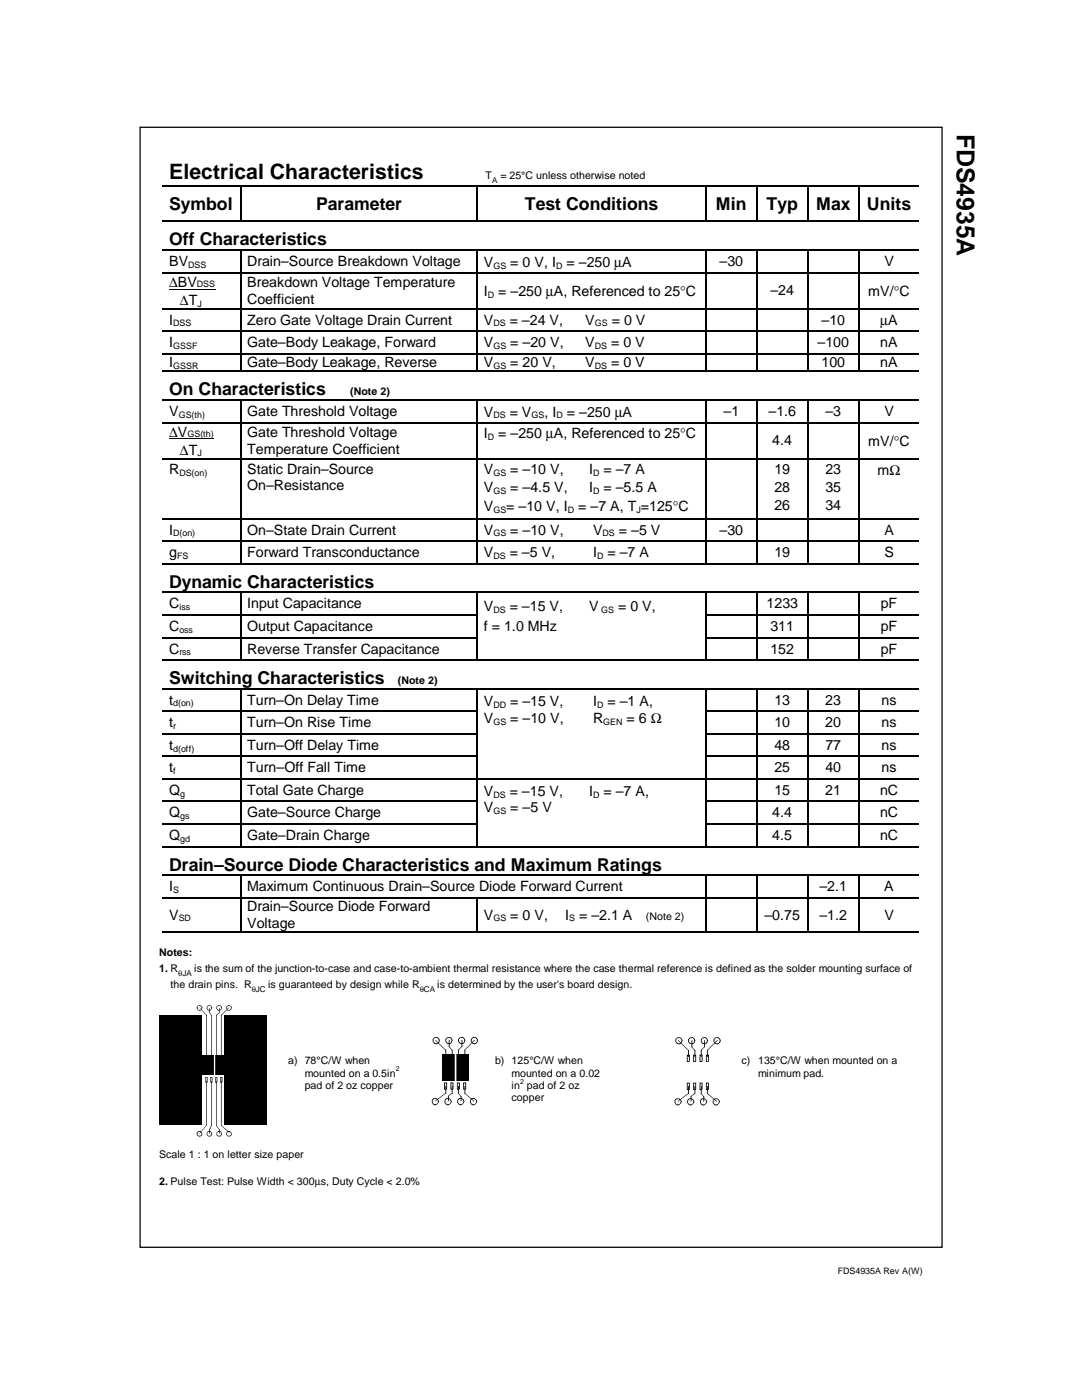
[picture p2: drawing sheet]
<svg xmlns="http://www.w3.org/2000/svg" width="216mm" height="279mm" viewBox="0 0 216 279" stroke-linecap="round" stroke-linejoin="round" font-family="sans-serif">
<defs><g id="words">
<text font-size="5" x="190.9" y="26.7" transform="rotate(90 190.9 26.7)">FDS4935A</text>
<text font-size="4.2" x="33.8" y="35.6">Electrical Characteristics</text>
<g font-size="3.5">
<text x="33.8" y="41.9">Symbol</text>
<text x="63.1" y="41.9">Parameter</text>
<text x="104.7" y="41.9">Test Conditions</text>
<text x="142.8" y="41.9">Min</text>
<text x="153" y="41.9">Typ</text>
<text x="162.8" y="41.9">Max</text>
<text x="173" y="41.9">Units</text>
<text x="33.8" y="49">Off Characteristics</text>
<text x="33.8" y="78.9">On Characteristics</text>
<text x="33.8" y="117.3">Dynamic Characteristics</text>
<text x="33.8" y="136.5">Switching Characteristics</text>
<text x="33.8" y="173.7">Drain–Source Diode Characteristics and Maximum Ratings</text>
</g>
<g font-size="2.8">
<text x="33.8" y="53.1">BV</text>
<text x="49.3" y="53.1">Drain–Source Breakdown Voltage</text>
<text x="96.5" y="53.3">V</text>
<text x="101.8" y="53.3">= 0 V, I</text>
<text x="113" y="53.3">= –250 µA</text>
<text x="143.6" y="53.1">–30</text>
<text x="176.5" y="53.1">V</text>
<text x="33.8" y="57.4">∆BV</text>
<text x="49.3" y="57.4">Breakdown Voltage Temperature</text>
<text x="96.5" y="59.1">I</text>
<text x="99.4" y="59.1">= –250 µA, Referenced to 25°C</text>
<text x="153.7" y="59">–24</text>
<text x="173.2" y="59.1">mV/°C</text>
<text x="33.8" y="64.8">I</text>
<text x="35.9" y="60.8">∆T</text>
<text x="49.3" y="60.6">Coefficient</text>
<text x="49.3" y="64.8">Zero Gate Voltage Drain Current</text>
<text x="96.5" y="64.8">V</text>
<text x="101.7" y="64.8">= –24 V,</text>
<text x="116.8" y="64.8">V</text>
<text x="122.1" y="64.8">= 0 V</text>
<text x="163.9" y="64.8">–10</text>
<text x="175.7" y="64.9">µA</text>
<text x="33.8" y="69.3">I</text>
<text x="49.3" y="69.3">Gate–Body Leakage, Forward</text>
<text x="96.5" y="69.3">V</text>
<text x="101.8" y="69.3">= –20 V,</text>
<text x="116.8" y="69.3">V</text>
<text x="121.9" y="69.3">= 0 V</text>
<text x="163.1" y="69.3">–100</text>
<text x="175.7" y="69.3">nA</text>
<text x="33.8" y="73.3">I</text>
<text x="49.3" y="73.3">Gate–Body Leakage, Reverse</text>
<text x="96.5" y="73.3">V</text>
<text x="101.8" y="73.3">= 20 V,</text>
<text x="116.8" y="73.3">V</text>
<text x="121.9" y="73.3">= 0 V</text>
<text x="163.9" y="73.3">100</text>
<text x="175.7" y="73.3">nA</text>
<text x="33.8" y="83">V</text>
<text x="49.3" y="83">Gate Threshold Voltage</text>
<text x="96.5" y="83.1">V</text>
<text x="101.7" y="83.1">= V</text>
<text x="108.6" y="83.1">, I</text>
<text x="113.1" y="83.1">= –250 µA</text>
<text x="144.4" y="83">–1</text>
<text x="153.3" y="83">–1.6</text>
<text x="164.7" y="83">–3</text>
<text x="176.5" y="83">V</text>
<text x="33.8" y="87.3">∆V</text>
<text x="49.3" y="87.3">Gate Threshold Voltage</text>
<text x="96.5" y="87.4">I</text>
<text x="99.4" y="87.4">= –250 µA, Referenced to 25°C</text>
<text x="154.1" y="88.9">4.4</text>
<text x="173.2" y="89">mV/°C</text>
<text x="33.8" y="94.6">R</text>
<text x="35.9" y="90.7">∆T</text>
<text x="49.3" y="90.5">Temperature Coefficient</text>
<text x="49.3" y="94.6">Static Drain–Source</text>
<text x="96.5" y="94.6">V</text>
<text x="101.8" y="94.6">= –10 V,</text>
<text x="117.5" y="94.6">I</text>
<text x="120.4" y="94.6">= –7 A</text>
<text x="154.5" y="94.6">19</text>
<text x="164.7" y="94.6">23</text>
<text x="175.1" y="94.8">mΩ</text>
<text x="49.3" y="97.8">On–Resistance</text>
<text x="96.5" y="98.2">V</text>
<text x="96.5" y="102">V</text>
<text x="101" y="102">= –10 V, I</text>
<text x="101.8" y="98.2">= –4.5 V,</text>
<text x="115.4" y="102">= –7 A, T =125°C</text>
<text x="117.5" y="98.2">I</text>
<text x="120.4" y="98.2">= –5.5 A</text>
<text x="154.5" y="98.2">28</text>
<text x="154.5" y="101.8">26</text>
<text x="164.7" y="98.2">35</text>
<text x="164.7" y="101.8">34</text>
<text x="33.8" y="106.7">I</text>
<text x="49.3" y="106.7">On–State Drain Current</text>
<text x="96.5" y="106.7">V</text>
<text x="101.8" y="106.7">= –10 V,</text>
<text x="118.3" y="106.7">V</text>
<text x="123.5" y="106.7">= –5 V</text>
<text x="143.6" y="106.7">–30</text>
<text x="176.5" y="106.7">A</text>
<text x="33.8" y="111.2">g</text>
<text x="49.3" y="111.2">Forward Transconductance</text>
<text x="96.5" y="111.2">V</text>
<text x="101.7" y="111.2">= –5 V,</text>
<text x="118.3" y="111.2">I</text>
<text x="121.2" y="111.2">= –7 A</text>
<text x="154.5" y="111.2">19</text>
<text x="176.5" y="111.2">S</text>
<text x="33.8" y="121.4">C</text>
<text x="33.8" y="125.9">C</text>
<text x="49.3" y="121.4">Input Capacitance</text>
<text x="49.3" y="125.9">Output Capacitance</text>
<text x="96.5" y="122">V</text>
<text x="96.5" y="125.9">f = 1.0 MHz</text>
<text x="101.7" y="122">= –15 V,</text>
<text x="117.5" y="122">V</text>
<text x="123.3" y="122">= 0 V,</text>
<text x="153" y="121.4">1233</text>
<text x="153.7" y="125.9">311</text>
<text x="175.7" y="125.9">pF</text>
<text x="175.8" y="121.4">pF</text>
<text x="33.8" y="130.4">C</text>
<text x="49.3" y="130.4">Reverse Transfer Capacitance</text>
<text x="153.7" y="130.4">152</text>
<text x="175.7" y="130.4">pF</text>
<text x="33.8" y="140.6">t</text>
<text x="49.3" y="140.6">Turn–On Delay Time</text>
<text x="96.5" y="140.9">V</text>
<text x="101.8" y="140.9">= –15 V,</text>
<text x="118.3" y="140.9">I</text>
<text x="121.2" y="140.9">= –1 A,</text>
<text x="154.5" y="140.6">13</text>
<text x="164.7" y="140.6">23</text>
<text x="175.9" y="140.6">ns</text>
<text x="33.8" y="145.1">t</text>
<text x="33.8" y="149.6">t</text>
<text x="49.3" y="149.6">Turn–Off Delay Time</text>
<text x="49.3" y="145.1">Turn–On Rise Time</text>
<text x="96.5" y="144.4">V</text>
<text x="101.8" y="144.4">= –10 V,</text>
<text x="118.3" y="144.4">R</text>
<text x="125" y="144.4">= 6 Ω</text>
<text x="154.5" y="145.1">10</text>
<text x="154.5" y="149.6">48</text>
<text x="164.7" y="145.1">20</text>
<text x="164.7" y="149.6">77</text>
<text x="175.9" y="145.1">ns</text>
<text x="175.9" y="149.6">ns</text>
<text x="33.8" y="154.1">t</text>
<text x="49.3" y="154.1">Turn–Off Fall Time</text>
<text x="154.5" y="154.1">25</text>
<text x="164.7" y="154.1">40</text>
<text x="175.9" y="154.1">ns</text>
<text x="33.8" y="158.6">Q</text>
<text x="49.3" y="158.6">Total Gate Charge</text>
<text x="96.5" y="158.9">V</text>
<text x="101.7" y="158.9">= –15 V,</text>
<text x="117.5" y="158.9">I</text>
<text x="120.4" y="158.9">= –7 A,</text>
<text x="154.5" y="158.6">15</text>
<text x="164.7" y="158.6">21</text>
<text x="175.6" y="158.6">nC</text>
<text x="33.8" y="163.1">Q</text>
<text x="33.8" y="167.6">Q</text>
<text x="49.3" y="167.6">Gate–Drain Charge</text>
<text x="49.3" y="163.1">Gate–Source Charge</text>
<text x="96.5" y="162.1">V</text>
<text x="101.8" y="162.1">= –5 V</text>
<text x="154.1" y="163.1">4.4</text>
<text x="154.1" y="167.6">4.5</text>
<text x="175.6" y="163.1">nC</text>
<text x="175.6" y="167.6">nC</text>
<text x="33.8" y="177.8">I</text>
<text x="49.3" y="177.8">Maximum Continuous Drain–Source Diode Forward Current</text>
<text x="163.5" y="177.8">–2.1</text>
<text x="176.5" y="177.8">A</text>
<text x="33.8" y="183.5">V</text>
<text x="49.3" y="181.9">Drain–Source Diode Forward</text>
<text x="49.3" y="185.1">Voltage</text>
<text x="96.5" y="183.5">V</text>
<text x="101.8" y="183.5">= 0 V,</text>
<text x="112.8" y="183.5">I</text>
<text x="115.6" y="183.5">= –2.1 A</text>
<text x="152.5" y="183.5">–0.75</text>
<text x="163.5" y="183.5">–1.2</text>
<text x="176.5" y="183.5">V</text>
</g>
<g font-size="2.1">
<text x="96.9" y="35.6">T</text>
<text x="99.8" y="35.6">= 25°C unless otherwise noted</text>
<text x="69.9" y="78.9">(Note 2)</text>
<text x="79.4" y="136.5">(Note 2)</text>
<text x="128.9" y="183.5">(Note 2)</text>
<text x="31.8" y="190.8">Notes:</text>
<text x="31.8" y="193.9">1. R</text>
<text x="34.1" y="197.1">the drain pins. R</text>
<text x="38.7" y="193.9">is the sum of the junction-to-case and case-to-ambient thermal resistance where the case thermal reference is defined as the solder mounting surface of</text>
<text x="53.5" y="197.1">is guaranteed by design while R</text>
<text x="87.3" y="197.1">is determined by the user's board design.</text>
<text x="57.5" y="212.4">a) 78°C/W when</text>
<text x="60.8" y="214.8">mounted on a 0.5in</text>
<text x="98.8" y="212.4">b) 125°C/W when</text>
<text x="102.1" y="214.8">mounted on a 0.02</text>
<text x="148" y="212.4">c)</text>
<text x="151.3" y="212.4">135°C/W when mounted on a</text>
<text x="151.3" y="214.8">minimum pad.</text>
<text x="60.8" y="217.3">pad of 2 oz copper</text>
<text x="102.1" y="217.3">in pad of 2 oz</text>
<text x="102.1" y="219.7">copper</text>
<text x="31.8" y="231.2">Scale 1 : 1 on letter size paper</text>
<text x="31.8" y="236.6">2. Pulse Test: Pulse Width &lt; 300µs, Duty Cycle &lt; 2.0%</text>
</g>
<g font-size="1.8">
<text x="37.6" y="53.5">DSS</text>
<text x="98.4" y="53.6">GS</text>
<text x="111" y="53.6">D</text>
<text x="39.3" y="57.4">DSS</text>
<text x="97.3" y="59.4">D</text>
<text x="34.6" y="65.2">DSS</text>
<text x="39.4" y="61.2">J</text>
<text x="98.4" y="65.2">DS</text>
<text x="118.7" y="65.2">GS</text>
<text x="34.6" y="69.6">GSSF</text>
<text x="98.4" y="69.6">GS</text>
<text x="118.7" y="69.6">DS</text>
<text x="34.6" y="73.7">GSSR</text>
<text x="98.4" y="73.7">GS</text>
<text x="118.7" y="73.7">DS</text>
<text x="35.7" y="83.4">GS(th)</text>
<text x="98.4" y="83.5">DS</text>
<text x="106.1" y="83.5">GS</text>
<text x="111.1" y="83.5">D</text>
<text x="37.4" y="87.3">GS(th)</text>
<text x="97.3" y="87.8">D</text>
<text x="35.8" y="94.9">DS(on)</text>
<text x="39.4" y="91.1">J</text>
<text x="98.4" y="94.9">GS</text>
<text x="118.3" y="94.9">D</text>
<text x="98.4" y="98.5">GS</text>
<text x="118.3" y="98.5">D</text>
<text x="34.6" y="107">D(on)</text>
<text x="98.4" y="102.3">GS</text>
<text x="98.4" y="107">GS</text>
<text x="113.3" y="102.3">D</text>
<text x="120.2" y="107">DS</text>
<text x="127" y="102.3">J</text>
<text x="35.3" y="111.5">FS</text>
<text x="98.4" y="111.5">DS</text>
<text x="119.1" y="111.5">D</text>
<text x="35.8" y="121.8">iss</text>
<text x="98.4" y="122.3">DS</text>
<text x="119.9" y="122.3">GS</text>
<text x="35.8" y="126.2">oss</text>
<text x="35.8" y="130.8">rss</text>
<text x="34.6" y="141">d(on)</text>
<text x="98.4" y="141.2">DD</text>
<text x="119.1" y="141.2">D</text>
<text x="34.6" y="145.5">r</text>
<text x="34.6" y="150">d(off)</text>
<text x="98.4" y="144.7">GS</text>
<text x="120.4" y="144.7">GEN</text>
<text x="34.6" y="154.5">f</text>
<text x="36" y="159">g</text>
<text x="98.4" y="159.2">DS</text>
<text x="118.3" y="159.2">D</text>
<text x="36" y="163.4">gs</text>
<text x="36" y="168">gd</text>
<text x="98.4" y="162.5">GS</text>
<text x="34.6" y="178.2">S</text>
<text x="35.7" y="183.9">SD</text>
<text x="98.4" y="183.9">GS</text>
<text x="113.6" y="183.9">S</text>
<text x="167.1" y="254.3">FDS4935A Rev A(W)</text>
</g>
<g font-size="1.6">
<text x="98.2" y="36.5">A</text>
<text x="35.6" y="194.8">θJA</text>
<text x="50.2" y="198">θJC</text>
<text x="83.7" y="198">θCA</text>
</g>
<g font-size="1.4">
<text x="79" y="213.8">2</text>
<text x="103.8" y="216.2">2</text>
</g>
</g></defs>
<g fill="none" stroke="#000" stroke-width=".25">
<path d="M28 25.4h160v223.5h-160zM32.4 37.1h15.5M48.1 37.2v6.9M48.2 37.1h46.9M95.3 37.2v6.9M95.4 37.1h45.3M140.9 37.2v6.9M141 37.1h9.9M151 37.2v6.9M151.1 37.1h10M161.2 37.2v6.9M161.3 37.1h10"/>
<path d="M171.4 37.2v6.9M171.5 37.1h11.8M32.4 44.2h15.5M32.4 50h15.5M32.4 54.4h15.5M48.1 50.1v4.2M48.1 54.6v6.9M48.2 44.2h46.9M48.2 50h46.9M48.2 54.4h46.9M95.3 50.1v4.2M95.3 54.6v6.9"/>
<path d="M95.4 44.2h45.3M95.4 50h45.3M95.4 54.4h45.3M140.9 50.1v4.2M140.9 54.6v6.9M141 44.2h9.9M141 50h9.9M141 54.4h9.9M151 50.1v4.2M151 54.6v6.9M151.1 44.2h10M151.1 50h10"/>
<path d="M151.1 54.4h10M161.2 50.1v4.2M161.2 54.6v6.9M161.3 44.2h10M161.3 50h10M161.3 54.4h10M171.4 50.1v4.2M171.4 54.6v6.9M171.5 44.2h11.8M171.5 50h11.8M171.5 54.4h11.8M32.4 61.6h15.5"/>
<path d="M32.4 66.1h15.5M32.4 70.6h15.5M32.4 74.1h15.5M32.4 79.8h15.5M48.1 61.8v4.2M48.1 66.3v4.2M48.1 70.7v3.3M48.1 80v4.2M48.2 61.6h46.9M48.2 66.1h46.9M48.2 70.6h46.9M48.2 74.1h46.9"/>
<path d="M48.2 79.8h46.9M95.3 61.8v4.2M95.3 66.3v4.2M95.3 70.7v3.3M95.3 80v4.2M95.4 61.6h45.3M95.4 66.1h45.3M95.4 70.6h45.3M95.4 74.1h45.3M95.4 79.8h45.3M140.9 61.8v4.2M140.9 66.3v4.2"/>
<path d="M140.9 70.7v3.3M140.9 80v4.2M141 61.6h9.9M141 66.1h9.9M141 70.6h9.9M141 74.1h9.9M141 79.8h9.9M151 61.8v4.2M151 66.3v4.2M151 70.7v3.3M151 80v4.2M151.1 61.6h10"/>
<path d="M151.1 66.1h10M151.1 70.6h10M151.1 74.1h10M151.1 79.8h10M161.2 61.8v4.2M161.2 66.3v4.2M161.2 70.7v3.3M161.2 80v4.2M161.3 61.6h10M161.3 66.1h10M161.3 70.6h10M161.3 74.1h10"/>
<path d="M161.3 79.8h10M171.4 61.8v4.2M171.4 66.3v4.2M171.4 70.7v3.3M171.4 80v4.2M171.5 61.6h11.8M171.5 66.1h11.8M171.5 70.6h11.8M171.5 74.1h11.8M171.5 79.8h11.8M32.4 84.4h15.5M32.4 91.5h15.5"/>
<path d="M48.1 84.5v6.9M48.1 91.7v11.7M48.2 84.4h46.9M48.2 91.5h46.9M95.3 84.5v6.9M95.3 91.7v11.7M95.4 84.4h45.3M95.4 91.5h45.3M140.9 84.5v6.9M140.9 91.7v11.7M141 84.4h9.9M141 91.5h9.9"/>
<path d="M151 84.5v6.9M151 91.7v11.7M151.1 84.4h10M151.1 91.5h10M161.2 84.5v6.9M161.2 91.7v11.7M161.3 84.4h10M161.3 91.5h10M171.4 84.5v6.9M171.4 91.7v11.7M171.5 84.4h11.8M171.5 91.5h11.8"/>
<path d="M32.4 103.5h15.5M32.4 108h15.5M32.4 112.5h15.5M32.4 118.2h15.5M48.1 103.6v4.3M48.1 108.1v4.3M48.1 118.4v4.2M48.2 103.5h46.9M48.2 108h46.9M48.2 112.5h46.9M48.2 118.2h46.9M95.3 103.6v4.3"/>
<path d="M95.3 108.1v4.3M95.3 118.4v4.2M95.4 103.5h45.3M95.4 108h45.3M95.4 112.5h45.3M95.4 118.2h45.3M140.9 103.6v4.3M140.9 108.1v4.3M140.9 118.4v4.2M141 103.5h9.9M141 108h9.9M141 112.5h9.9"/>
<path d="M141 118.2h9.9M151 103.6v4.3M151 108.1v4.3M151 118.4v4.2M151.1 103.5h10M151.1 108h10M151.1 112.5h10M151.1 118.2h10M161.2 103.6v4.3M161.2 108.1v4.3M161.2 118.4v4.2M161.3 103.5h10"/>
<path d="M161.3 108h10M161.3 112.5h10M161.3 118.2h10M171.4 103.6v4.3M171.4 108.1v4.3M171.4 118.4v4.2M171.5 103.5h11.8M171.5 108h11.8M171.5 112.5h11.8M171.5 118.2h11.8M32.4 122.7h15.5M32.4 127.3h15.5"/>
<path d="M32.4 131.7h15.5M32.4 137.5h15.5M48.1 122.9v4.2M48.1 127.4v4.2M48.1 137.6v4.2M48.2 122.7h46.9M48.2 127.3h46.9M48.2 131.7h46.9M48.2 137.5h46.9M95.3 122.9v4.2M95.3 127.4v4.2M95.3 137.6v4.2"/>
<path d="M95.4 131.7h45.3M95.4 137.5h45.3M140.9 122.9v4.2M140.9 127.4v4.2M140.9 137.6v4.2M141 122.7h9.9M141 127.3h9.9M141 131.7h9.9M141 137.5h9.9M151 122.9v4.2M151 127.4v4.2M151 137.6v4.2"/>
<path d="M151.1 122.7h10M151.1 127.3h10M151.1 131.7h10M151.1 137.5h10M161.2 122.9v4.2M161.2 127.4v4.2M161.2 137.6v4.2M161.3 122.7h10M161.3 127.3h10M161.3 131.7h10M161.3 137.5h10M171.4 122.9v4.2"/>
<path d="M171.4 127.4v4.2M171.4 137.6v4.2M171.5 122.7h11.8M171.5 127.3h11.8M171.5 131.7h11.8M171.5 137.5h11.8M32.4 141.9h15.5M32.4 146.5h15.5M32.4 151h15.5M32.4 155.4h15.5M32.4 159.9h15.5M48.1 142.1v4.2"/>
<path d="M48.1 146.6v4.2M48.1 151.1v4.2M48.1 155.6v4.2M48.2 141.9h46.9M48.2 146.5h46.9M48.2 151h46.9M48.2 155.4h46.9M48.2 159.9h46.9M95.3 142.1v4.2M95.3 146.6v4.2M95.3 151.1v4.2M95.3 155.6v4.2"/>
<path d="M95.4 155.4h45.3M140.9 142.1v4.2M140.9 146.6v4.2M140.9 151.1v4.2M140.9 155.6v4.2M141 141.9h9.9M141 146.5h9.9M141 151h9.9M141 155.4h9.9M141 159.9h9.9M151 142.1v4.2M151 146.6v4.2"/>
<path d="M151 151.1v4.2M151 155.6v4.2M151.1 141.9h10M151.1 146.5h10M151.1 151h10M151.1 155.4h10M151.1 159.9h10M161.2 142.1v4.2M161.2 146.6v4.2M161.2 151.1v4.2M161.2 155.6v4.2M161.3 141.9h10"/>
<path d="M161.3 146.5h10M161.3 151h10M161.3 155.4h10M161.3 159.9h10M171.4 142.1v4.2M171.4 146.6v4.2M171.4 151.1v4.2M171.4 155.6v4.2M171.5 141.9h11.8M171.5 146.5h11.8M171.5 151h11.8M171.5 155.4h11.8"/>
<path d="M171.5 159.9h11.8M32.4 164.5h15.5M32.4 169h15.5M32.4 174.7h15.5M32.4 179.2h15.5M48.1 160.1v4.2M48.1 164.6v4.2M48.1 174.8v4.3M48.1 179.3v6.5M48.2 164.5h46.9M48.2 169h46.9M48.2 174.7h92.5"/>
<path d="M48.2 179.2h46.9M95.3 160.1v4.2M95.3 164.6v4.2M95.3 179.3v6.5M95.4 169h45.3M95.4 179.2h45.3M140.9 160.1v4.2M140.9 164.6v4.2M140.9 174.8v4.3M140.9 179.3v6.5M141 164.5h9.9M141 169h9.9"/>
<path d="M141 174.7h9.9M141 179.2h9.9M151 160.1v4.2M151 164.6v4.2M151 174.8v4.3M151 179.3v6.5M151.1 164.5h10M151.1 169h10M151.1 174.7h10M151.1 179.2h10M161.2 160.1v4.2M161.2 164.6v4.2"/>
<path d="M161.2 174.8v4.3M161.2 179.3v6.5M161.3 164.5h10M161.3 169h10M161.3 174.7h10M161.3 179.2h10M171.4 160.1v4.2M171.4 164.6v4.2M171.4 174.8v4.3M171.4 179.3v6.5M171.5 164.5h11.8M171.5 169h11.8"/>
<path d="M171.5 174.7h11.8M171.5 179.2h11.8M32.4 185.9h15.5M48.2 185.9h46.9M95.4 185.9h45.3M141 185.9h9.9M151.1 185.9h10M161.3 185.9h10M171.5 185.9h11.8"/>
</g>
<g fill="#000">
<path d="M47.9 37h.3v.2h-.3zM95.1 37h.3v.2h-.3zM140.7 37h.3v.2h-.3zM150.9 37h.2v.2h-.2zM161.1 37h.2v.2h-.2zM171.3 37h.2v.2h-.2zM47.9 44.1h.3v.2h-.3zM47.9 49.8h.3v.3h-.3zM47.9 54.3h.3v.3h-.3zM95.1 44.1h.3v.2h-.3zM95.1 49.8h.3v.3h-.3zM95.1 54.3h.3v.3h-.3z"/>
<path d="M140.7 44.1h.3v.2h-.3zM140.7 49.8h.3v.3h-.3zM140.7 54.3h.3v.3h-.3zM150.9 44.1h.2v.2h-.2zM150.9 49.8h.2v.3h-.2zM150.9 54.3h.2v.3h-.2zM161.1 44.1h.2v.2h-.2zM161.1 49.8h.2v.3h-.2zM161.1 54.3h.2v.3h-.2zM171.3 44.1h.2v.2h-.2zM171.3 49.8h.2v.3h-.2zM171.3 54.3h.2v.3h-.2z"/>
<path d="M47.9 61.5h.3v.3h-.3zM47.9 66h.3v.3h-.3zM47.9 70.5h.3v.2h-.3zM47.9 74h.3v.3h-.3zM47.9 79.7h.3v.3h-.3zM95.1 61.5h.3v.3h-.3zM95.1 66h.3v.3h-.3zM95.1 70.5h.3v.2h-.3zM95.1 74h.3v.3h-.3zM95.1 79.7h.3v.3h-.3zM140.7 61.5h.3v.3h-.3zM140.7 66h.3v.3h-.3z"/>
<path d="M140.7 70.5h.3v.2h-.3zM140.7 74h.3v.3h-.3zM140.7 79.7h.3v.3h-.3zM150.9 61.5h.2v.3h-.2zM150.9 66h.2v.3h-.2zM150.9 70.5h.2v.2h-.2zM150.9 74h.2v.3h-.2zM150.9 79.7h.2v.3h-.2zM161.1 61.5h.2v.3h-.2zM161.1 66h.2v.3h-.2zM161.1 70.5h.2v.2h-.2zM161.1 74h.2v.3h-.2z"/>
<path d="M161.1 79.7h.2v.3h-.2zM171.3 61.5h.2v.3h-.2zM171.3 66h.2v.3h-.2zM171.3 70.5h.2v.2h-.2zM171.3 74h.2v.3h-.2zM171.3 79.7h.2v.3h-.2zM47.9 84.2h.3v.3h-.3zM47.9 91.4h.3v.3h-.3zM95.1 84.2h.3v.3h-.3zM95.1 91.4h.3v.3h-.3zM140.7 84.2h.3v.3h-.3zM140.7 91.4h.3v.3h-.3z"/>
<path d="M150.9 84.2h.2v.3h-.2zM150.9 91.4h.2v.3h-.2zM161.1 84.2h.2v.3h-.2zM161.1 91.4h.2v.3h-.2zM171.3 84.2h.2v.3h-.2zM171.3 91.4h.2v.3h-.2zM47.9 103.4h.3v.2h-.3zM47.9 107.9h.3v.2h-.3zM47.9 112.4h.3v.2h-.3zM47.9 118.1h.3v.3h-.3zM95.1 103.4h.3v.2h-.3zM95.1 107.9h.3v.2h-.3z"/>
<path d="M95.1 112.4h.3v.2h-.3zM95.1 118.1h.3v.3h-.3zM140.7 103.4h.3v.2h-.3zM140.7 107.9h.3v.2h-.3zM140.7 112.4h.3v.2h-.3zM140.7 118.1h.3v.3h-.3zM150.9 103.4h.2v.2h-.2zM150.9 107.9h.2v.2h-.2zM150.9 112.4h.2v.2h-.2zM150.9 118.1h.2v.3h-.2zM161.1 103.4h.2v.2h-.2zM161.1 107.9h.2v.2h-.2z"/>
<path d="M161.1 112.4h.2v.2h-.2zM161.1 118.1h.2v.3h-.2zM171.3 103.4h.2v.2h-.2zM171.3 107.9h.2v.2h-.2zM171.3 112.4h.2v.2h-.2zM171.3 118.1h.2v.3h-.2zM47.9 122.6h.3v.3h-.3zM47.9 127.1h.3v.3h-.3zM47.9 131.6h.3v.3h-.3zM47.9 137.3h.3v.3h-.3zM95.1 122.6h.3v.3h-.3zM95.1 127.1h.3v.3h-.3z"/>
<path d="M95.1 131.6h.3v.3h-.3zM95.1 137.3h.3v.3h-.3zM140.7 122.6h.3v.3h-.3zM140.7 127.1h.3v.3h-.3zM140.7 131.6h.3v.3h-.3zM140.7 137.3h.3v.3h-.3zM150.9 122.6h.2v.3h-.2zM150.9 127.1h.2v.3h-.2zM150.9 131.6h.2v.3h-.2zM150.9 137.3h.2v.3h-.2zM161.1 122.6h.2v.3h-.2zM161.1 127.1h.2v.3h-.2z"/>
<path d="M161.1 131.6h.2v.3h-.2zM161.1 137.3h.2v.3h-.2zM171.3 122.6h.2v.3h-.2zM171.3 127.1h.2v.3h-.2zM171.3 131.6h.2v.3h-.2zM171.3 137.3h.2v.3h-.2zM47.9 141.8h.3v.3h-.3zM47.9 146.3h.3v.3h-.3zM47.9 150.8h.3v.3h-.3zM47.9 155.3h.3v.3h-.3zM47.9 159.8h.3v.3h-.3zM95.1 141.8h.3v.3h-.3z"/>
<path d="M95.1 146.3h.3v.3h-.3zM95.1 150.8h.3v.3h-.3zM95.1 155.3h.3v.3h-.3zM95.1 159.8h.3v.3h-.3zM140.7 141.8h.3v.3h-.3zM140.7 146.3h.3v.3h-.3zM140.7 150.8h.3v.3h-.3zM140.7 155.3h.3v.3h-.3zM140.7 159.8h.3v.3h-.3zM150.9 141.8h.2v.3h-.2zM150.9 146.3h.2v.3h-.2zM150.9 150.8h.2v.3h-.2z"/>
<path d="M150.9 155.3h.2v.3h-.2zM150.9 159.8h.2v.3h-.2zM161.1 141.8h.2v.3h-.2zM161.1 146.3h.2v.3h-.2zM161.1 150.8h.2v.3h-.2zM161.1 155.3h.2v.3h-.2zM161.1 159.8h.2v.3h-.2zM171.3 141.8h.2v.3h-.2zM171.3 146.3h.2v.3h-.2zM171.3 150.8h.2v.3h-.2zM171.3 155.3h.2v.3h-.2zM171.3 159.8h.2v.3h-.2z"/>
<path d="M47.9 164.3h.3v.3h-.3zM47.9 168.8h.3v.3h-.3zM47.9 174.5h.3v.3h-.3zM47.9 179.1h.3v.2h-.3zM95.1 164.3h.3v.3h-.3zM95.1 168.8h.3v.3h-.3zM95.1 179.1h.3v.2h-.3zM140.7 164.3h.3v.3h-.3zM140.7 168.8h.3v.3h-.3zM140.7 174.5h.3v.3h-.3zM140.7 179.1h.3v.2h-.3zM150.9 164.3h.2v.3h-.2z"/>
<path d="M150.9 168.8h.2v.3h-.2zM150.9 174.5h.2v.3h-.2zM150.9 179.1h.2v.2h-.2zM161.1 164.3h.2v.3h-.2zM161.1 168.8h.2v.3h-.2zM161.1 174.5h.2v.3h-.2zM161.1 179.1h.2v.2h-.2zM171.3 164.3h.2v.3h-.2zM171.3 168.8h.2v.3h-.2zM171.3 174.5h.2v.3h-.2zM171.3 179.1h.2v.2h-.2zM47.9 185.8h.3v.3h-.3z"/>
<path d="M95.1 185.8h.3v.3h-.3zM140.7 185.8h.3v.3h-.3zM150.9 185.8h.2v.3h-.2zM161.1 185.8h.2v.3h-.2zM171.3 185.8h.2v.3h-.2z"/>
</g>
<path d="M33.8 57.7h9.1M33.8 87.6h8.8" fill="none" stroke="#000" stroke-width=".2"/>
<path d="M39.4 200.9l.2-.2h.5l.2 .3v.5l-.2 .2h-.5l-.3-.3z" fill-rule="evenodd" fill="#fff"/>
<path d="M39.3 200.9l.3-.3h.5l.2 .3 .1 .3-.5 .5a.5 .5 0 0 1-.6-.6h.1l.2 .4 .2 .1 .3-.1 .2-.4-.3-.4h-.4l-.2 .4h-.1z" fill="#000"/>
<path d="M41.4 200.9l.1-.2h.6l.2 .3-.1 .5-.2 .2h-.5l-.2-.3z" fill-rule="evenodd" fill="#fff"/>
<path d="M41.2 200.9l.3-.3 .5 .1a.43 .43 0 0 1 .3 .7l-.4 .3a.46 .46 0 0 1-.5-.1 .46 .46 0 0 1-.2-.5h.2l.1 .4a.37 .37 0 0 0 .5 .1 .37 .37 0 0 0 .1-.5l-.1-.4h-.5l-.1 .4h-.2z" fill="#000"/>
<path d="M43.3 200.9l.2-.2h.5l.2 .3v.5l-.2 .2h-.5l-.3-.3z" fill-rule="evenodd" fill="#fff"/>
<path d="M43.2 200.9l.3-.3 .5 .1a.43 .43 0 0 1 .2 .7l-.4 .3a.46 .46 0 0 1-.5-.1 .46 .46 0 0 1-.1-.5h.1l.1 .4a.37 .37 0 0 0 .5 .1 .37 .37 0 0 0 .2-.5l-.2-.4h-.4l-.2 .4h-.1z" fill="#000"/>
<path d="M45.3 200.9l.2-.2h.5l.2 .3v.4l-.3 .3h-.4l-.3-.3z" fill-rule="evenodd" fill="#fff"/>
<path d="M45.1 200.9l.4-.3 .4 .1a.43 .43 0 0 1 .3 .7l-.4 .3a.46 .46 0 0 1-.5-.1 .46 .46 0 0 1-.2-.5h.2l.1 .4a.45 .45 0 0 0 .5 0 .45 .45 0 0 0 .2-.4l-.2-.4h-.4l-.2 .4h-.2z" fill="#000"/>
<path d="M41 210.9h.4v1h-.4z" fill-rule="evenodd" fill="#fff"/>
<path d="M41 210.9h.1v1l-.1-.1h.4l-.1 .1 .1-.9h-.4v-.1h.4v1.1h-.4z" fill="#000"/>
<path d="M42 210.9h.3v1h-.3z" fill-rule="evenodd" fill="#fff"/>
<path d="M42 210.9h.1v1l-.1-.1h.3v.1v-.9h-.3v-.1h.4l-.1 1.1h-.3z" fill="#000"/>
<path d="M43 210.9h.3v1h-.3z" fill-rule="evenodd" fill="#fff"/>
<path d="M42.9 210.9h.2v1l-.1-.1h.3l-.1 .1 .1-.9h-.3v-.1h.4l-.1 1.1h-.4z" fill="#000"/>
<path d="M44 210.9h.3v1h-.3z" fill-rule="evenodd" fill="#fff"/>
<path d="M41.2 202.6h.1l-.1 8.7zM39.8 201.1l1.5 1.5-.1 .1zM41.8 201.2h.1l-.1 1zM42.1 202.6h.2l-.1 8.7zM41.8 202.1l.5 .5-.1 .1zM43.1 202.6h.1v8.7zM43.1 202.6l.7-.5-.6 .6zM43.7 201.2h.1v1zM43.9 210.9h.1v1v-.1h.3l-.1 .1 .1-.9h-.3v-.1h.4l-.1 1.1h-.4zM44.1 202.6h.1v8.7zM44.1 202.6l1.7-1.5-1.6 1.6z" fill="#000"/>
<path d="M42.5 209.3l.2 .1v8.3l-.1 .1h-.1z" fill="#fff"/>
<path d="M31.8 202.6h8.6v21.9h-8.6zM39.9 210.7h5.7v3.8h-5.7zM44.8 202.6h8.5v21.9h-8.5z" fill="#000"/>
<path d="M42.7 209.4l.2 .1v8.2l-.1 .1h-.1z" fill="#fff"/>
<path d="M41 215h.4v1h-.4z" fill-rule="evenodd" fill="#fff"/>
<path d="M41 215v.1l.1-.1v1l.3-.1-.1-.9 .1 .1h-.4v-.1h.4v1.1h-.4z" fill="#000"/>
<path d="M42 215h.3v1h-.3z" fill-rule="evenodd" fill="#fff"/>
<path d="M42 215v.1l.1-.1v1l.2-.1v-.9v.1h-.3v-.1h.4l-.1 1.1h-.3z" fill="#000"/>
<path d="M43 215h.3v1h-.3z" fill-rule="evenodd" fill="#fff"/>
<path d="M42.9 215l.1 .1 .1-.1v1l.2-.1-.1-.9 .1 .1h-.3v-.1h.4l-.1 1.1h-.4z" fill="#000"/>
<path d="M44 215h.3v1h-.3z" fill-rule="evenodd" fill="#fff"/>
<path d="M43.9 215l.1 .1v-.1v1l.3-.1-.1-.9 .1 .1h-.3v-.1h.4l-.1 1.1h-.4z" fill="#000"/>
<path d="M39.5 225.9l.6-.1 .2 .3v.4l-.2 .3h-.5l-.3-.3z" fill-rule="evenodd" fill="#fff"/>
<path d="M39.6 225.7l.5 .1a.52 .52 0 0 1 .2 .8 .56 .56 0 0 1-.6 .2 .56 .56 0 0 1-.4-.5h.1l.2 .4 .6-.2 .1-.2-.3-.4h-.4l-.2 .4h-.1v-.2z" fill="#000"/>
<path d="M41.3 226.1l.2-.3h.5l.3 .3v.4l-.3 .3h-.5l-.2-.3z" fill-rule="evenodd" fill="#fff"/>
<path d="M41.5 225.7l.5 .1a.52 .52 0 0 1 .3 .8 .54 .54 0 0 1-.6 .2 .54 .54 0 0 1-.5-.5l.3 .4h.3l.3-.2 .1-.2-.2-.4h-.5l-.1 .4h-.2v-.2z" fill="#000"/>
<path d="M43.2 226.1l.3-.3h.5l.2 .3v.4l-.2 .3h-.5l-.3-.3z" fill-rule="evenodd" fill="#fff"/>
<path d="M43.5 225.7l.5 .1a.52 .52 0 0 1 .2 .8 .54 .54 0 0 1-.6 .2 .54 .54 0 0 1-.4-.5l.5 .4 .4-.2 .1-.2-.3-.4h-.5l-.1 .4h-.1v-.2z" fill="#000"/>
<path d="M45.3 226l.2-.2h.4l.3 .3v.4l-.3 .3h-.4l-.3-.3z" fill-rule="evenodd" fill="#fff"/>
<path d="M41.2 215.7h.1l-.1 9zM41.2 224.6h.1l-1.5 1.7zM41.8 225.3h.1l-.1 1zM42.1 224.6h.2l-.5 1zM42.1 215.7h.2l-.1 9zM43.1 215.7h.1v9zM43.1 224.6l.7 .8v.2zM43.7 225.3h.1v1zM44.1 215.7h.1v9zM44.1 224.6l1.7 1.4-.2 .1zM45.1 226.1l.4-.4h.4a.56 .56 0 0 1 .2 .9 .56 .56 0 0 1-.9 0l-.1-.3 .4 .4h.4l.2-.4-.2-.4h-.5l-.1 .4h-.2z" fill="#000"/>
<path d="M86.3 219.5l.3-.3h.6l.3 .4v.6l-.3 .3h-.6l-.4-.3z" fill-rule="evenodd" fill="#fff"/>
<path d="M86.4 219.2h.8a.73 .73 0 0 1 .3 .9l-.6 .4a.56 .56 0 0 1-.7-.4v-.3h.1v.3l.5 .3 .3-.1 .3-.5-.3-.5h-.5l-.3 .3v.2h-.1v-.2z" fill="#000"/>
<path d="M88.8 219.6l.3-.4h.6l.4 .4v.6l-.4 .3h-.6l-.3-.3z" fill-rule="evenodd" fill="#fff"/>
<path d="M89 219.2h.7a.73 .73 0 0 1 .4 .9l-.6 .4a.56 .56 0 0 1-.8-.4v-.3h.2v.3l.5 .3 .2-.1 .4-.5-.4-.5h-.5l-.2 .3v.2h-.2v-.2z" fill="#000"/>
<path d="M91.4 219.5l.3-.3h.6l.3 .4v.6l-.3 .3h-.6l-.4-.3z" fill-rule="evenodd" fill="#fff"/>
<path d="M91.5 219.2h.8a.73 .73 0 0 1 .3 .9l-.6 .4a.56 .56 0 0 1-.8-.4v-.3h.2v.3l.5 .3 .5-.3 .1-.3-.3-.5h-.5l-.3 .3v.2h-.2v-.2z" fill="#000"/>
<path d="M94.2 219.2h.6l.3 .4v.6l-.3 .3h-.6l-.3-.3v-.6z" fill-rule="evenodd" fill="#fff"/>
<path d="M93.9 219.4l.2-.2h.7a.73 .73 0 0 1 .3 .9l-.6 .4a.56 .56 0 0 1-.7-.4v-.3h.2v.3l.5 .3 .2-.1 .4-.5-.4-.5h-.5l-.2 .3v.2h-.2z" fill="#000"/>
<path d="M86.6 207.2l.2-.1h.5l.4 .3v.6l-.4 .3h-.5l-.4-.3v-.6z" fill-rule="evenodd" fill="#fff"/>
<path d="M86.3 207.3l.5-.3 .5 .1a.62 .62 0 0 1 .4 .9l-.5 .3a.61 .61 0 0 1-.7-.1 .61 .61 0 0 1-.2-.6h.2l.2 .5a.49 .49 0 0 0 .6 .1 .49 .49 0 0 0 .2-.6h.1l-.3-.5h-.5l-.3 .3v.2h-.2z" fill="#000"/>
<path d="M89 207.3l.3-.2h.6l.3 .3v.6l-.3 .3h-.6l-.3-.3z" fill-rule="evenodd" fill="#fff"/>
<path d="M88.9 207.3l.4-.3 .6 .1a.62 .62 0 0 1 .3 .9l-.5 .3a.61 .61 0 0 1-.6-.1 .61 .61 0 0 1-.2-.6h.1l.2 .5a.49 .49 0 0 0 .6 .1 .49 .49 0 0 0 .3-.6v-.2l-.3-.3h-.5l-.3 .3v.2h-.1z" fill="#000"/>
<path d="M91.5 207.4l.3-.3h.6l.4 .3v.6l-.4 .3h-.6l-.3-.3z" fill-rule="evenodd" fill="#fff"/>
<path d="M91.4 207.3l.4-.3 .6 .1a.62 .62 0 0 1 .4 .9l-.5 .3a.61 .61 0 0 1-.7-.1 .61 .61 0 0 1-.2-.6h.2l.2 .5a.49 .49 0 0 0 .5 .1 .49 .49 0 0 0 .3-.6h.1l-.4-.5h-.5l-.2 .3v.2h-.2z" fill="#000"/>
<path d="M94.2 207.2l.2-.1h.6l.3 .3v.6l-.3 .3h-.6l-.4-.3v-.6z" fill-rule="evenodd" fill="#fff"/>
<path d="M94.2 207.1h.8a.62 .62 0 0 1 .3 .9l-.5 .3a.61 .61 0 0 1-.6-.1 .61 .61 0 0 1-.2-.6h.1l.2 .5a.49 .49 0 0 0 .6 .1 .49 .49 0 0 0 .2-.6v-.2l-.2-.3h-.5l-.3 .3v.2h-.1v-.3z" fill="#000"/>
<path d="M88.7 210.5h.4v1.3h-.4z" fill-rule="evenodd" fill="#fff"/>
<path d="M88.6 210.4l.1 .2 .1-.1v1.3l-.1-.1h.4l-.1 .1v-1.3l.1 .1h-.4v-.2h.5l-.1 1.5h-.5z" fill="#000"/>
<path d="M90 210.5h.4v1.3h-.4z" fill-rule="evenodd" fill="#fff"/>
<path d="M89.9 210.4l.1 .2 .1-.1v1.3l-.1-.1h.4l-.1 .1v-1.3l.1 .1h-.4v-.2h.5l-.1 1.5h-.5z" fill="#000"/>
<path d="M91.2 210.5h.5v1.3h-.5z" fill-rule="evenodd" fill="#fff"/>
<path d="M91.2 210.4v.2l.1-.1v1.3l-.1-.1h.5l-.1 .1v-1.3l.1 .1h-.5v-.2h.6l-.1 1.5h-.5z" fill="#000"/>
<path d="M92.5 210.5h.4v1.3h-.4z" fill-rule="evenodd" fill="#fff"/>
<path d="M88.9 209.5h.1v1.4zM86.8 207.6l2.2 2-.1 .1zM89.5 208.8l.8 .7-.1 .2zM89.5 207.6h.2l-.1 1.4zM90.1 209.5h.2l-.1 1.4zM91.4 209.5h.2l-.1 1.4zM92.1 208.8l.2 .1-.9 .8v-.2zM92.1 207.6h.2l-.1 1.4zM92.4 210.4l.1 .2 .1-.1v1.3l-.1-.1h.4v.1v-1.3v.1h-.4v-.2h.5l-.1 1.5h-.5zM92.7 209.5h.2l-.1 1.4zM94.6 207.6h.2l-2.1 2.1v-.2z" fill="#000"/>
<path d="M88.7 216.1h.4v1.3h-.4z" fill-rule="evenodd" fill="#fff"/>
<path d="M88.6 216l.1 .2 .1-.1v1.3l-.1-.1h.4l-.1 .1v-1.3l.1 .1h-.4v-.2h.5l-.1 1.5h-.5z" fill="#000"/>
<path d="M90 216.1h.4v1.3h-.4z" fill-rule="evenodd" fill="#fff"/>
<path d="M89.9 216l.1 .2 .1-.1v1.3l-.1-.1h.4l-.1 .1v-1.3l.1 .1h-.4v-.2h.5l-.1 1.5h-.5z" fill="#000"/>
<path d="M91.2 216.1h.5v1.3h-.5z" fill-rule="evenodd" fill="#fff"/>
<path d="M91.2 216v.2l.1-.1v1.3l-.1-.1h.5l-.1 .1v-1.3l.1 .1h-.5v-.2h.6l-.1 1.5h-.5z" fill="#000"/>
<path d="M92.5 216.1h.4v1.3h-.4z" fill-rule="evenodd" fill="#fff"/>
<path d="M88.3 210.4h5.3v5.2h-5.3zM86.8 219.7l2.2-1.6-2.1 1.7zM88.9 216.7h.1v1.6zM89.4 218.7h.1v1.1zM89.4 218.7l.9-.6-.8 .8zM90.1 216.7h.2l-.1 1.6zM91.4 216.7h.2l-.1 1.6zM91.9 218.7h.2l-.1 1.1zM91.4 218.1l.7 .6-.1 .2zM92.4 216l.1 .2 .1-.1v1.3l-.1-.1h.4v.1v-1.3v.1h-.4v-.2h.5l-.1 1.5h-.5zM92.7 218.1l1.9 1.7h-.1zM92.7 216.7h.2l-.1 1.6z" fill="#000"/>
<path d="M90.7 209.8h.4v10.8l-.2 .2-.2-.1z" fill="#fff"/>
<path d="M134.7 219.6l.3-.3h.6l.3 .3v.6l-.3 .4h-.6l-.3-.4z" fill-rule="evenodd" fill="#fff"/>
<path d="M134.7 219.5l.2-.3 .7 .1a.73 .73 0 0 1 .3 .8l-.5 .5a.56 .56 0 0 1-.8-.5v-.2h.2v.2l.5 .4 .5-.4 .1-.2-.4-.5h-.5l-.2 .2v.3h-.2z" fill="#000"/>
<path d="M137.2 219.6l.4-.3h.5l.4 .3v.6l-.4 .4h-.5l-.4-.4z" fill-rule="evenodd" fill="#fff"/>
<path d="M137.2 219.5l.3-.3 .6 .1a.73 .73 0 0 1 .4 .8l-.6 .5a.56 .56 0 0 1-.8-.5v-.2h.2v.2l.5 .4 .3-.1 .3-.5-.3-.5h-.5l-.3 .2v.3h-.2z" fill="#000"/>
<path d="M139.9 219.5l.2-.2h.6l.3 .3v.6l-.3 .4h-.6l-.3-.4v-.6z" fill-rule="evenodd" fill="#fff"/>
<path d="M139.9 219.3h.8a.73 .73 0 0 1 .3 .8l-.6 .5a.56 .56 0 0 1-.7-.5v-.2h.1v.2l.5 .4 .6-.4v-.2l-.3-.5h-.5l-.3 .2v.3h-.1v-.3z" fill="#000"/>
<path d="M142.3 219.6l.3-.3h.6l.4 .3v.6l-.4 .4h-.6l-.3-.4z" fill-rule="evenodd" fill="#fff"/>
<path d="M142.3 219.5l.3-.3 .6 .1a.73 .73 0 0 1 .4 .8l-.6 .5a.56 .56 0 0 1-.8-.5v-.2h.2v.2l.5 .4 .2-.1 .4-.5-.4-.5h-.5l-.2 .2v.3h-.2z" fill="#000"/>
<path d="M134.9 207.3l.3-.2h.6l.3 .3v.6l-.3 .4h-.6l-.4-.4z" fill-rule="evenodd" fill="#fff"/>
<path d="M134.8 207.3l.4-.3 .6 .1a.62 .62 0 0 1 .3 .9l-.5 .4a.61 .61 0 0 1-.6-.1 .61 .61 0 0 1-.2-.6h.1l.2 .4a.49 .49 0 0 0 .6 .1 .49 .49 0 0 0 .2-.5l.1-.1-.3-.4h-.5l-.3 .2v.3h-.1z" fill="#000"/>
<path d="M137.6 207.3l.1-.2h.6l.4 .3v.6l-.4 .4h-.6l-.3-.4v-.6z" fill-rule="evenodd" fill="#fff"/>
<path d="M137.3 207.3l.4-.3 .6 .1a.62 .62 0 0 1 .4 .9l-.6 .4a.61 .61 0 0 1-.6-.1 .61 .61 0 0 1-.2-.6h.2l.1 .4a.49 .49 0 0 0 .6 .1 .49 .49 0 0 0 .3-.5v-.3l-.3-.2h-.5l-.2 .2v.3h-.2z" fill="#000"/>
<path d="M139.9 207.4l.4-.3h.6l.3 .3v.6l-.3 .4h-.6l-.4-.4z" fill-rule="evenodd" fill="#fff"/>
<path d="M139.8 207.3l.5-.3 .6 .1a.62 .62 0 0 1 .3 .9l-.5 .4a.61 .61 0 0 1-.6-.1 .61 .61 0 0 1-.3-.6h.2l.2 .4a.49 .49 0 0 0 .6 .1 .49 .49 0 0 0 .2-.5l.1-.1-.3-.4h-.5l-.3 .2v.3h-.2z" fill="#000"/>
<path d="M142.6 207.3l.2-.2h.6l.3 .3v.6l-.3 .4h-.6l-.3-.4z" fill-rule="evenodd" fill="#fff"/>
<path d="M142.4 207.3l.4-.3 .6 .1a.62 .62 0 0 1 .3 .9l-.5 .4a.61 .61 0 0 1-.6-.1 .61 .61 0 0 1-.2-.6h.2l.1 .4a.49 .49 0 0 0 .6 .1 .49 .49 0 0 0 .3-.5v-.3l-.3-.2h-.5l-.2 .2v.3h-.2z" fill="#000"/>
<path d="M137.1 210.6h.5v1.2h-.5z" fill-rule="evenodd" fill="#fff"/>
<path d="M137 210.5l.1 .2 .1-.1v1.2h-.1h.5h-.1v-1.2l.1 .1h-.5v-.2h.5v1.4h-.6z" fill="#000"/>
<path d="M138.4 210.6h.4v1.2h-.4z" fill-rule="evenodd" fill="#fff"/>
<path d="M138.3 210.5l.1 .2 .1-.1v1.2h-.1h.4h-.1v-1.2l.1 .1h-.4v-.2h.5l-.1 1.4h-.5z" fill="#000"/>
<path d="M139.7 210.6h.4v1.2h-.4z" fill-rule="evenodd" fill="#fff"/>
<path d="M139.6 210.5l.1 .2 .1-.1v1.2h-.1h.4h-.1v-1.2l.1 .1h-.4v-.2h.5l-.1 1.4h-.5z" fill="#000"/>
<path d="M140.9 210.6h.5v1.2h-.5z" fill-rule="evenodd" fill="#fff"/>
<path d="M137.3 209.5h.2l-.1 1.5zM135.3 207.6l2.2 2-.2 .1zM138 208.9l.7 .6v.2zM138 207.6h.1v1.4zM138.6 209.5h.1v1.5zM139.8 209.5h.2l-.1 1.5zM139.8 209.5l.7-.6h.2l-.8 .8zM140.5 207.6h.2l-.1 1.4zM140.9 210.5v.2l.1-.1v1.2h-.1h.5h-.1v-1.2l.1 .1h-.5v-.2h.6l-.1 1.4h-.5zM141.1 209.5h.2l-.1 1.5zM143.1 207.6l.1 .1-2.1 2v-.2z" fill="#000"/>
<path d="M137.1 216.2h.5v1.2h-.5z" fill-rule="evenodd" fill="#fff"/>
<path d="M137 216.1l.1 .1h.1v1.2l-.1-.1h.5l-.1 .1v-1.2h.1h-.5v-.1h.5v1.4h-.6z" fill="#000"/>
<path d="M138.4 216.2h.4v1.2h-.4z" fill-rule="evenodd" fill="#fff"/>
<path d="M138.3 216.1l.1 .1h.1v1.2l-.1-.1h.4l-.1 .1v-1.2h.1h-.4v-.1h.5l-.1 1.4h-.5z" fill="#000"/>
<path d="M139.7 216.2h.4v1.2h-.4z" fill-rule="evenodd" fill="#fff"/>
<path d="M139.6 216.1l.1 .1h.1v1.2l-.1-.1h.4l-.1 .1v-1.2h.1h-.4v-.1h.5l-.1 1.4h-.5z" fill="#000"/>
<path d="M140.9 216.2h.5v1.2h-.5z" fill-rule="evenodd" fill="#fff"/>
<path d="M135.3 219.7l2.2-1.5-2.1 1.7zM137.3 216.7h.2l-.1 1.7zM137.8 218.8h.2l-.1 1.1zM137.8 218.8l.9-.6-.8 .7zM138.6 216.7h.1v1.7zM139.8 216.7h.2l-.1 1.7zM140.3 218.8h.2l-.1 1.1zM139.8 218.2l.7 .6-.1 .1zM140.9 216.1v.1h.1v1.2l-.1-.1h.5l-.1 .1v-1.2h.1h-.5v-.1h.6l-.1 1.4h-.5zM141.1 218.2l2 1.6-.2 .1zM141.1 216.7h.2l-.1 1.7z" fill="#000"/>
<use href="#words"/>
</svg>
